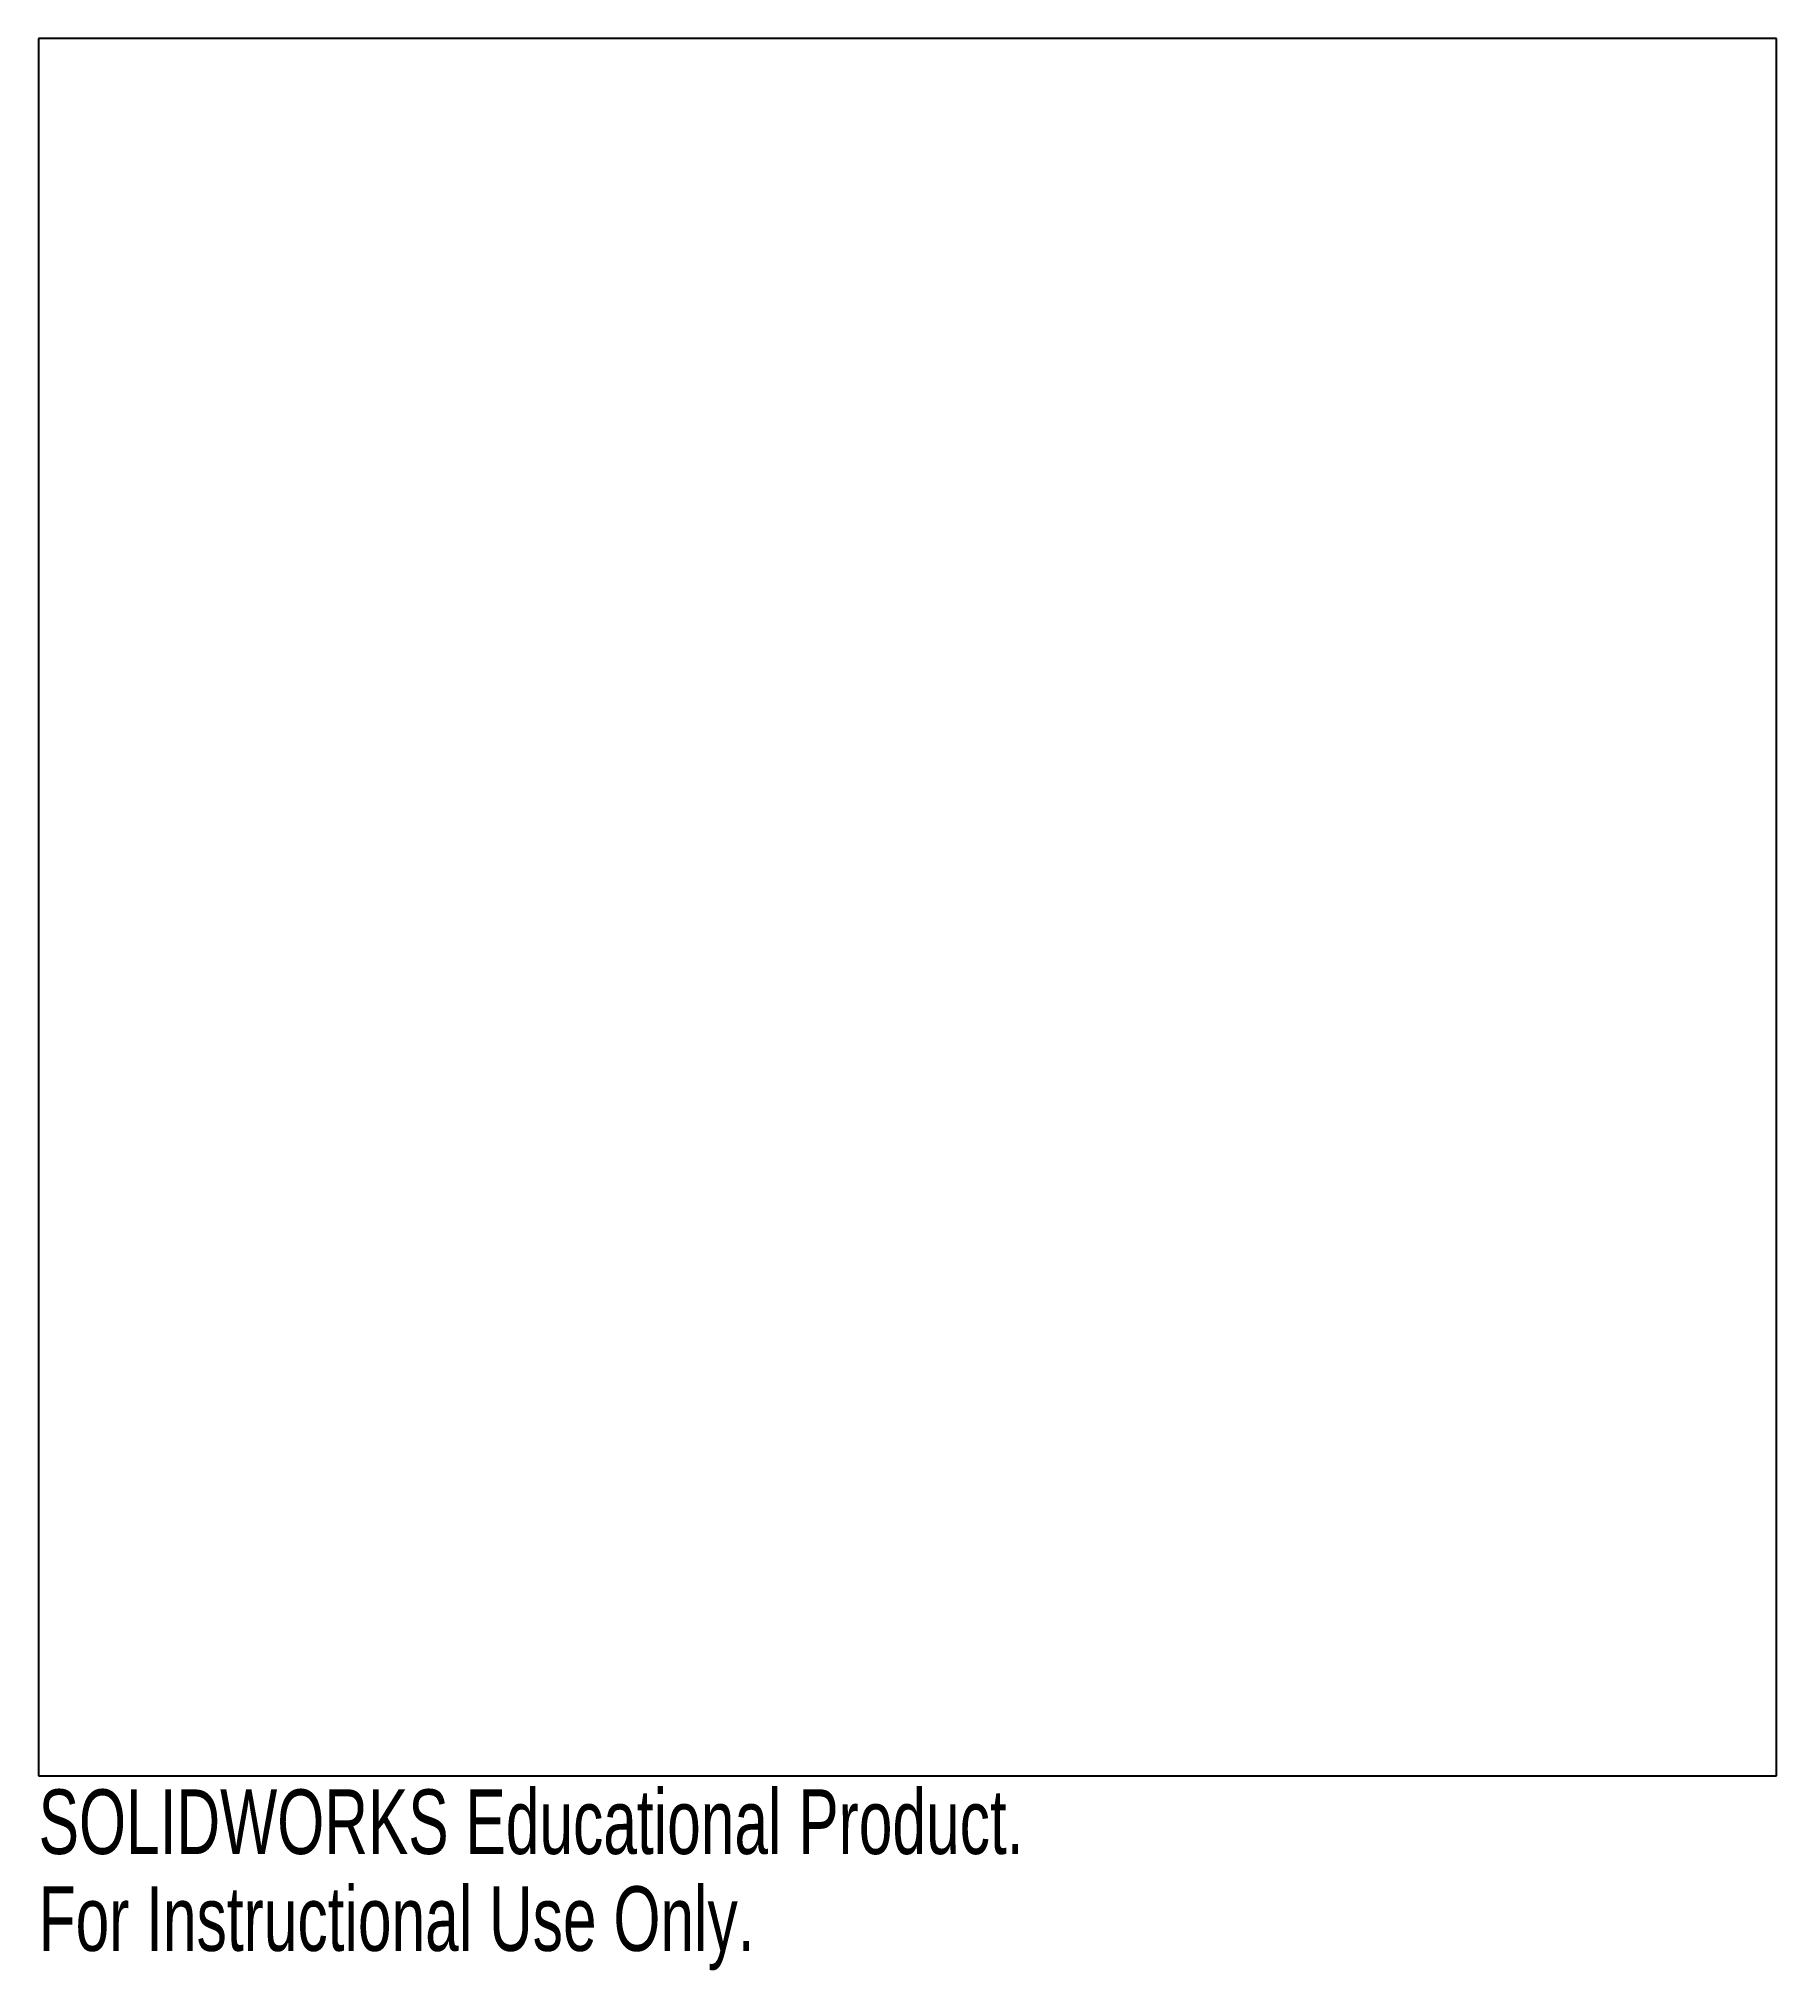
# Model space of a CAD drawing. Header units: millimetres. Extents: x 0 to 130, y -15 to 130.
import ezdxf

# ---------------------------------------------------------------- set-up
doc = ezdxf.new("R2010")
doc.units = ezdxf.units.MM
doc.layers.add('CORTE', color=7, linetype='Continuous')
doc.layers.add('INFORMACION_NO_CORTE', color=8, linetype='Continuous')
doc.styles.add('SLDTEXTSTYLE0', font='TXT', dxfattribs={"width": 0.7})

msp = doc.modelspace()

# ---------------------------------------------------------------- linework, layer by layer
at = {"layer": 'CORTE', "color": 7, "linetype": 'Continuous', "lineweight": 25}
for p, q in [((0, 130), (0, 0)), ((130, 130), (0, 130)), ((130, 0), (130, 130)), ((0, 0), (130, 0))]:
    msp.add_line(p, q, dxfattribs=at)

# ---------------------------------------------------------------- texts
at = {"layer": 'INFORMACION_NO_CORTE', "color": 7, "linetype": 'Continuous', "char_height": 4.8336, "attachment_point": 1, "style": 'SLDTEXTSTYLE0'}
for s, insert in [('SOLIDWORKS Educational Product.', (0, -1.02)), ('For Instructional Use Only.', (0, -8.27))]:
    msp.add_mtext(s, dxfattribs=dict(at, insert=insert))

doc.saveas('drawing.dxf')
